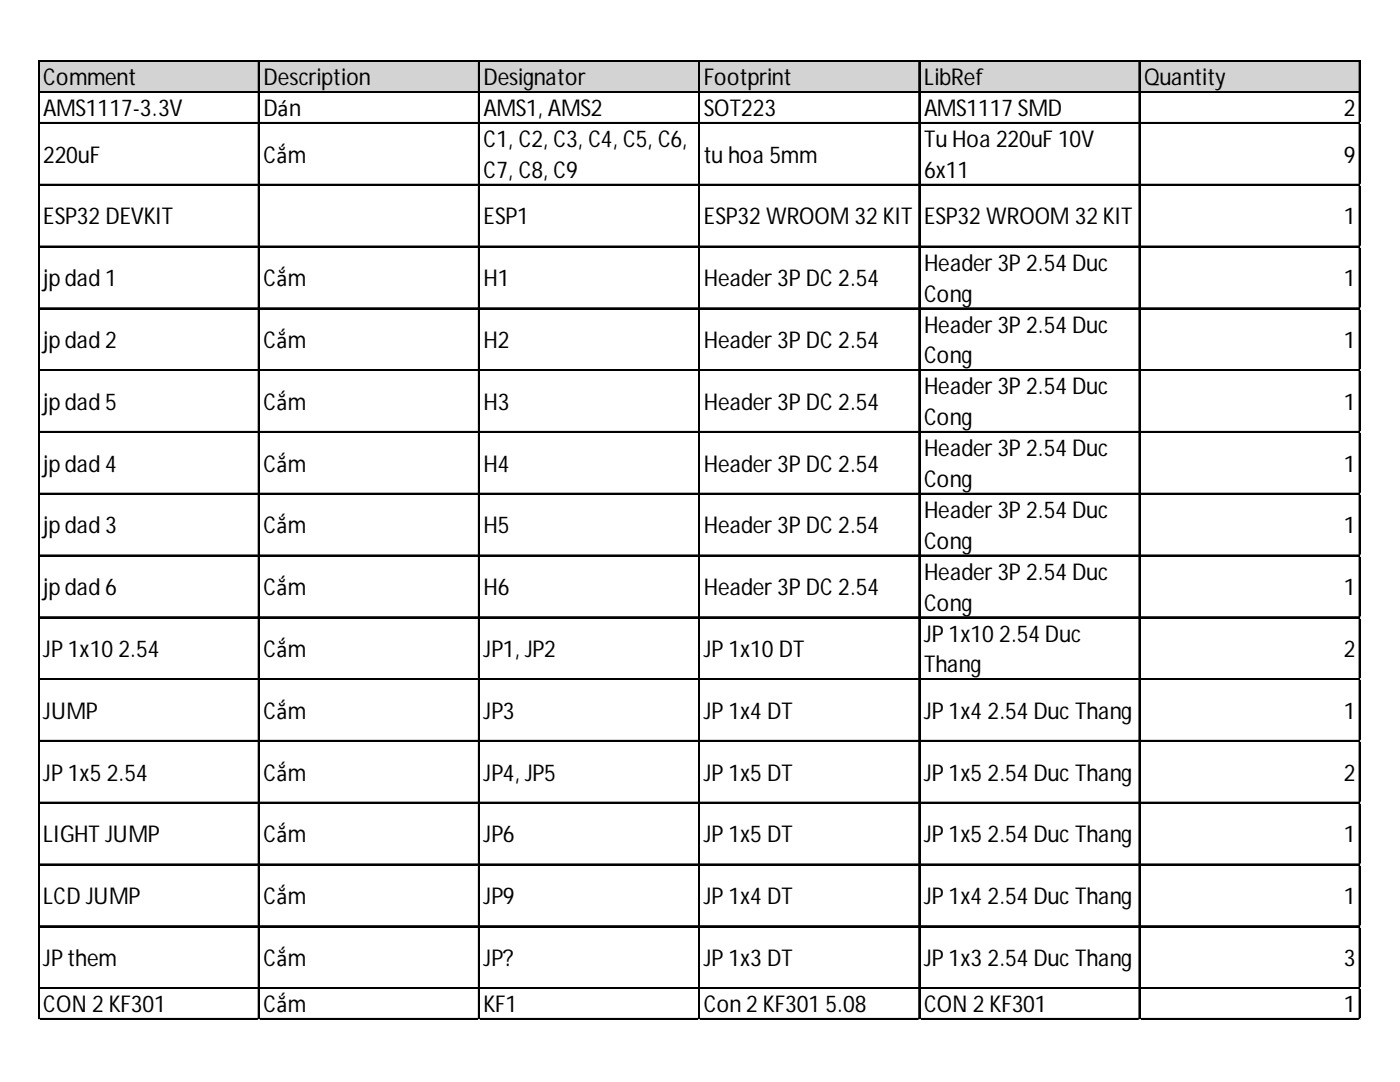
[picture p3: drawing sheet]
<svg xmlns="http://www.w3.org/2000/svg" width="279mm" height="216mm" viewBox="0 0 279 216" stroke-linecap="round" stroke-linejoin="round" font-family="sans-serif">
<defs><g id="words">
<g font-size="4.6">
<text x="8.6" y="17">Comment</text>
<text x="52.6" y="17">Description</text>
<text x="96.5" y="17">Designator</text>
<text x="140.5" y="17">Footprint</text>
<text x="184.4" y="17">LibRef</text>
<text x="228.4" y="17">Quantity</text>
<text x="8.6" y="23.2">AMS1117-3.3V</text>
<text x="52.6" y="23.2">Dán</text>
<text x="96.5" y="23.2">AMS1, AMS2</text>
<text x="140.5" y="23.2">SOT223</text>
<text x="184.4" y="23.2">AMS1117 SMD</text>
<text x="268.2" y="23.2">2</text>
<text x="96.5" y="29.4">C1, C2, C3, C4, C5, C6,</text>
<text x="184.4" y="29.4">Tu Hoa 220uF 10V</text>
<text x="8.6" y="32.5">220uF</text>
<text x="52.6" y="32.5">Cắm</text>
<text x="96.5" y="35.5">C7, C8, C9</text>
<text x="140.5" y="32.5">tu hoa 5mm</text>
<text x="184.4" y="35.5">6x11</text>
<text x="268.2" y="32.5">9</text>
<text x="8.6" y="44.8">ESP32 DEVKIT</text>
<text x="96.5" y="44.8">ESP1</text>
<text x="140.5" y="44.8">ESP32 WROOM 32 KIT</text>
<text x="184.4" y="44.8">ESP32 WROOM 32 KIT</text>
<text x="268.2" y="44.8">1</text>
<text x="8.6" y="57.1">jp dad 1</text>
<text x="52.6" y="57.1">Cắm</text>
<text x="96.5" y="57.1">H1</text>
<text x="140.5" y="57.1">Header 3P DC 2.54</text>
<text x="184.4" y="54">Header 3P 2.54 Duc</text>
<text x="268.2" y="57.1">1</text>
<text x="184.4" y="60.2">Cong</text>
<text x="8.6" y="69.4">jp dad 2</text>
<text x="52.6" y="69.4">Cắm</text>
<text x="96.5" y="69.4">H2</text>
<text x="140.5" y="69.4">Header 3P DC 2.54</text>
<text x="184.4" y="66.4">Header 3P 2.54 Duc</text>
<text x="268.2" y="69.4">1</text>
<text x="184.4" y="72.5">Cong</text>
<text x="8.6" y="81.8">jp dad 5</text>
<text x="52.6" y="81.8">Cắm</text>
<text x="96.5" y="81.8">H3</text>
<text x="140.5" y="81.8">Header 3P DC 2.54</text>
<text x="184.4" y="78.7">Header 3P 2.54 Duc</text>
<text x="268.2" y="81.8">1</text>
<text x="184.4" y="84.9">Cong</text>
<text x="8.6" y="94.1">jp dad 4</text>
<text x="52.6" y="94.1">Cắm</text>
<text x="96.5" y="94.1">H4</text>
<text x="140.5" y="94.1">Header 3P DC 2.54</text>
<text x="184.4" y="91">Header 3P 2.54 Duc</text>
<text x="268.2" y="94.1">1</text>
<text x="184.4" y="97.2">Cong</text>
<text x="8.6" y="106.4">jp dad 3</text>
<text x="52.6" y="106.4">Cắm</text>
<text x="96.5" y="106.4">H5</text>
<text x="140.5" y="106.4">Header 3P DC 2.54</text>
<text x="184.4" y="103.4">Header 3P 2.54 Duc</text>
<text x="268.2" y="106.4">1</text>
<text x="184.4" y="109.5">Cong</text>
<text x="8.6" y="118.8">jp dad 6</text>
<text x="52.6" y="118.8">Cắm</text>
<text x="96.5" y="118.8">H6</text>
<text x="140.5" y="118.8">Header 3P DC 2.54</text>
<text x="184.4" y="115.7">Header 3P 2.54 Duc</text>
<text x="268.2" y="118.8">1</text>
<text x="184.4" y="121.8">Cong</text>
<text x="8.6" y="131.1">JP 1x10 2.54</text>
<text x="52.6" y="131.1">Cắm</text>
<text x="96.5" y="131.1">JP1, JP2</text>
<text x="140.5" y="131.1">JP 1x10 DT</text>
<text x="184.4" y="128">JP 1x10 2.54 Duc</text>
<text x="268.2" y="131.1">2</text>
<text x="184.4" y="134.2">Thang</text>
<text x="8.6" y="143.4">JUMP</text>
<text x="52.6" y="143.4">Cắm</text>
<text x="96.5" y="143.4">JP3</text>
<text x="140.5" y="143.4">JP 1x4 DT</text>
<text x="184.4" y="143.4">JP 1x4 2.54 Duc Thang</text>
<text x="268.2" y="143.4">1</text>
<text x="8.6" y="155.8">JP 1x5 2.54</text>
<text x="52.6" y="155.8">Cắm</text>
<text x="96.5" y="155.8">JP4, JP5</text>
<text x="140.5" y="155.8">JP 1x5 DT</text>
<text x="184.4" y="155.8">JP 1x5 2.54 Duc Thang</text>
<text x="268.2" y="155.8">2</text>
<text x="8.6" y="168.1">LIGHT JUMP</text>
<text x="52.6" y="168.1">Cắm</text>
<text x="96.5" y="168.1">JP6</text>
<text x="140.5" y="168.1">JP 1x5 DT</text>
<text x="184.4" y="168.1">JP 1x5 2.54 Duc Thang</text>
<text x="268.2" y="168.1">1</text>
<text x="8.6" y="180.4">LCD JUMP</text>
<text x="52.6" y="180.4">Cắm</text>
<text x="96.5" y="180.4">JP9</text>
<text x="140.5" y="180.4">JP 1x4 DT</text>
<text x="184.4" y="180.4">JP 1x4 2.54 Duc Thang</text>
<text x="268.2" y="180.4">1</text>
<text x="8.6" y="192.7">JP them</text>
<text x="52.6" y="192.7">Cắm</text>
<text x="96.5" y="192.7">JP?</text>
<text x="140.5" y="192.7">JP 1x3 DT</text>
<text x="184.4" y="192.7">JP 1x3 2.54 Duc Thang</text>
<text x="268.2" y="192.7">3</text>
<text x="8.6" y="202">CON 2 KF301</text>
<text x="52.6" y="202">Cắm</text>
<text x="96.5" y="202">KF1</text>
<text x="140.5" y="202">Con 2 KF301 5.08</text>
<text x="184.4" y="202">CON 2 KF301</text>
<text x="268.2" y="202">1</text>
</g>
</g></defs>
<path d="M7.8 12.3h263.8v6.2h-263.8z" fill="#d3d3d3"/>
<g fill="none" stroke="#000" stroke-width=".26">
<path d="M7.6 12.1v191.4M7.7 12.1v191.4M7.9 12.1h263.6M7.9 12.3h263.6M7.9 18.3h263.6M7.9 18.4h263.6M51.6 12.4v191.1M51.7 12.4v191.1M95.5 12.4v191.1M95.6 12.4v191.1M139.4 12.4v191.1M139.6 12.4v191.1"/>
<path d="M183.4 12.4v191.1M183.5 12.4v191.1M227.3 12.4v191.1M227.5 12.4v191.1M271.3 12.4v191.1M271.4 12.4v191.1M7.9 24.5h263.6M7.9 24.6h263.6M7.9 36.8h263.6M7.9 36.9h263.6M7.9 49.1h263.6M7.9 49.2h263.6"/>
<path d="M7.9 61.4h263.6M7.9 61.6h263.6M7.9 73.8h263.6M7.9 73.9h263.6M7.9 86.1h263.6M7.9 86.2h263.6M7.9 98.4h263.6M7.9 98.6h263.6M7.9 110.8h263.6M7.9 110.9h263.6M7.9 123.1h263.6M7.9 123.2h263.6"/>
<path d="M7.9 135.4h263.6M7.9 135.6h263.6M7.9 147.8h263.6M7.9 147.9h263.6M7.9 160.1h263.6M7.9 160.2h263.6M7.9 172.4h263.6M7.9 172.5h263.6M7.9 184.7h263.6M7.9 184.9h263.6M7.9 197.1h263.6M7.9 197.2h263.6"/>
<path d="M7.9 203.2h263.6M7.9 203.4h263.6"/>
</g>
<path d="M7.6 203.5h.1" fill="none" stroke="#d4d4d4" stroke-width=".26"/>
<path d="M7.6 203.5h.3z" fill="#d4d4d4"/>
<path d="M51.6 203.5h.1" fill="none" stroke="#d4d4d4" stroke-width=".26"/>
<path d="M51.6 203.5h.2z" fill="#d4d4d4"/>
<path d="M95.5 203.5h.1" fill="none" stroke="#d4d4d4" stroke-width=".26"/>
<path d="M95.5 203.5h.3z" fill="#d4d4d4"/>
<path d="M139.4 203.5h.1" fill="none" stroke="#d4d4d4" stroke-width=".26"/>
<path d="M139.4 203.5h.3z" fill="#d4d4d4"/>
<path d="M183.4 203.5h.1" fill="none" stroke="#d4d4d4" stroke-width=".26"/>
<path d="M183.4 203.5h.2z" fill="#d4d4d4"/>
<path d="M227.3 203.5h.1" fill="none" stroke="#d4d4d4" stroke-width=".26"/>
<path d="M227.3 203.5h.3z" fill="#d4d4d4"/>
<path d="M271.3 203.5h.1" fill="none" stroke="#d4d4d4" stroke-width=".26"/>
<path d="M271.3 203.5h.2z" fill="#d4d4d4"/>
<path d="M271.5 24.5h.1" fill="none" stroke="#d4d4d4" stroke-width=".26"/>
<path d="M271.5 24.5l.1 .2z" fill="#d4d4d4"/>
<path d="M271.5 36.8h.1" fill="none" stroke="#d4d4d4" stroke-width=".26"/>
<path d="M271.5 36.8l.1 .2z" fill="#d4d4d4"/>
<path d="M271.5 49.1h.1" fill="none" stroke="#d4d4d4" stroke-width=".26"/>
<path d="M271.5 49.1l.1 .3z" fill="#d4d4d4"/>
<path d="M271.5 61.4h.1" fill="none" stroke="#d4d4d4" stroke-width=".26"/>
<path d="M271.5 61.4l.1 .3z" fill="#d4d4d4"/>
<path d="M271.5 73.8h.1" fill="none" stroke="#d4d4d4" stroke-width=".26"/>
<path d="M271.5 73.8l.1 .2z" fill="#d4d4d4"/>
<path d="M271.5 86.1h.1" fill="none" stroke="#d4d4d4" stroke-width=".26"/>
<path d="M271.5 86.1l.1 .3z" fill="#d4d4d4"/>
<path d="M271.5 98.4h.1" fill="none" stroke="#d4d4d4" stroke-width=".26"/>
<path d="M271.5 98.4l.1 .3z" fill="#d4d4d4"/>
<path d="M271.5 110.8h.1" fill="none" stroke="#d4d4d4" stroke-width=".26"/>
<path d="M271.5 110.8l.1 .2z" fill="#d4d4d4"/>
<path d="M271.5 123.1h.1" fill="none" stroke="#d4d4d4" stroke-width=".26"/>
<path d="M271.5 123.1l.1 .3z" fill="#d4d4d4"/>
<path d="M271.5 135.4h.1" fill="none" stroke="#d4d4d4" stroke-width=".26"/>
<path d="M271.5 135.4l.1 .3z" fill="#d4d4d4"/>
<path d="M271.5 147.8h.1" fill="none" stroke="#d4d4d4" stroke-width=".26"/>
<path d="M271.5 147.8l.1 .2z" fill="#d4d4d4"/>
<path d="M271.5 160.1h.1" fill="none" stroke="#d4d4d4" stroke-width=".26"/>
<path d="M271.5 160.1l.1 .2z" fill="#d4d4d4"/>
<path d="M271.5 172.4h.1" fill="none" stroke="#d4d4d4" stroke-width=".26"/>
<path d="M271.5 172.4l.1 .3z" fill="#d4d4d4"/>
<path d="M271.5 184.7h.1" fill="none" stroke="#d4d4d4" stroke-width=".26"/>
<path d="M271.5 184.7l.1 .3z" fill="#d4d4d4"/>
<path d="M271.5 197.1h.1" fill="none" stroke="#d4d4d4" stroke-width=".26"/>
<path d="M271.5 197.1l.1 .2z" fill="#d4d4d4"/>
<path d="M271.5 203.2h.1" fill="none" stroke="#d4d4d4" stroke-width=".26"/>
<path d="M271.5 203.2l.1 .3z" fill="#d4d4d4"/>
<use href="#words"/>
</svg>
